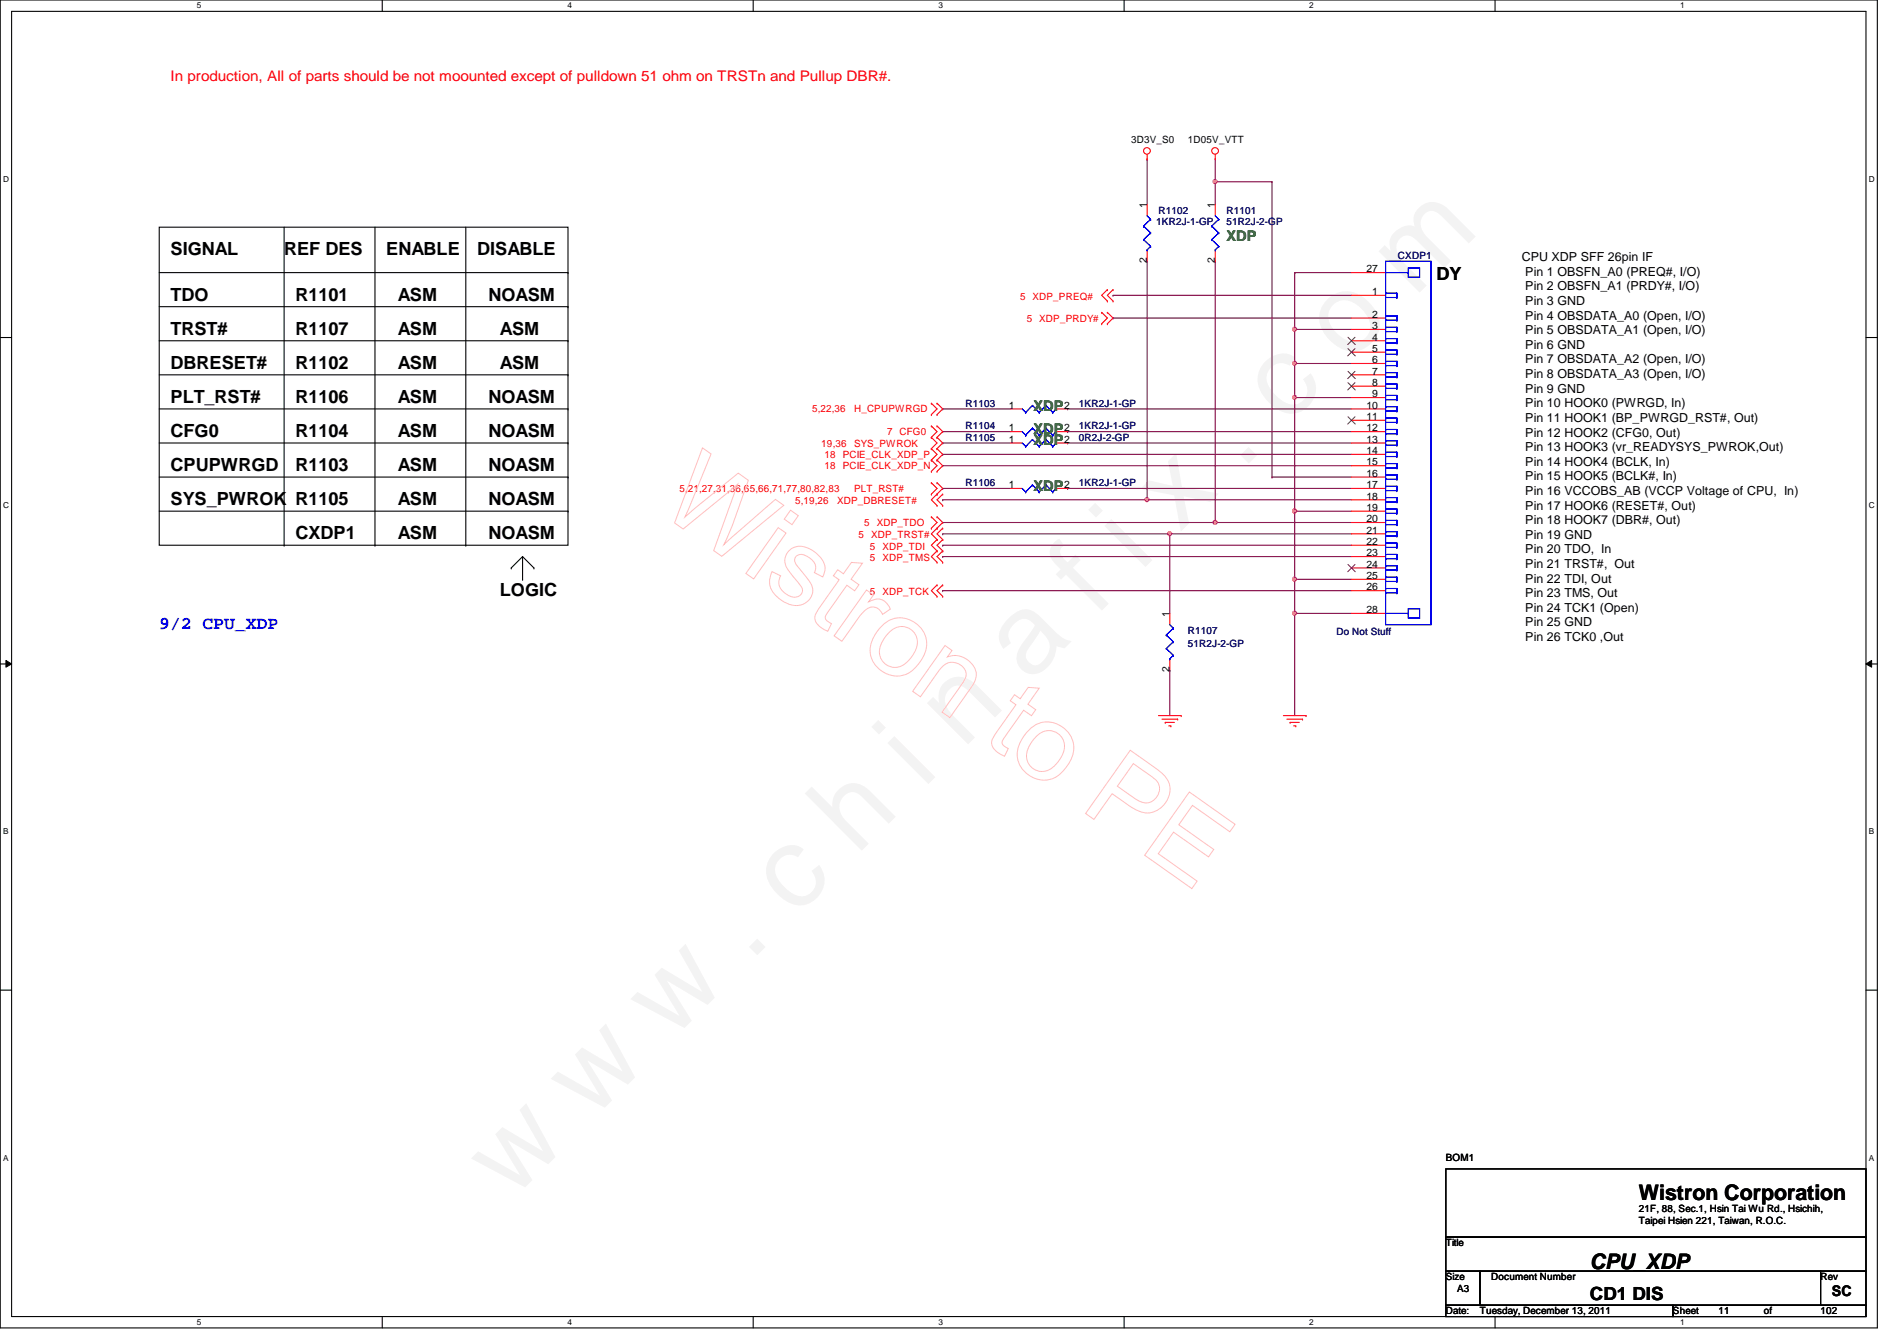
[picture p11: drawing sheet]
<svg xmlns="http://www.w3.org/2000/svg" width="297mm" height="210mm" viewBox="0 0 297 210" stroke-linecap="round" stroke-linejoin="round" font-family="sans-serif">
<defs><g id="words">
<text font-size="17.6" fill="#f0f" x="80.1" y="188" transform="rotate(-45 80.1 188)">w w w . c h i n a f i x . c o m</text>
<g font-size="3.3">
<text x="256.6" y="187.9">Wistron Corporation</text>
<text x="249" y="198.6">CPU_XDP</text>
</g>
<g font-size="2.8">
<text x="26.7" y="40">SIGNAL</text>
<text x="44.5" y="40">REF DES</text>
<text x="60.5" y="40">ENABLE</text>
<text x="74.7" y="40">DISABLE</text>
<text x="26.7" y="47.1">TDO</text>
<text x="46.3" y="47.1">R1101</text>
<text x="62.3" y="47.1">ASM</text>
<text x="76.5" y="47.1">NOASM</text>
<text x="225" y="43.9">DY</text>
<text x="26.7" y="52.4">TRST#</text>
<text x="46.3" y="52.4">R1107</text>
<text x="62.3" y="52.4">ASM</text>
<text x="78.3" y="52.4">ASM</text>
<text x="26.7" y="57.7">DBRESET#</text>
<text x="46.3" y="57.7">R1102</text>
<text x="62.3" y="57.7">ASM</text>
<text x="78.3" y="57.7">ASM</text>
<text x="26.7" y="63.1">PLT_RST#</text>
<text x="46.3" y="63.1">R1106</text>
<text x="62.3" y="63.1">ASM</text>
<text x="76.5" y="63.1">NOASM</text>
<text x="26.7" y="68.4">CFG0</text>
<text x="46.3" y="68.4">R1104</text>
<text x="62.3" y="68.4">ASM</text>
<text x="76.5" y="68.4">NOASM</text>
<text x="26.7" y="73.7">CPUPWRGD</text>
<text x="46.3" y="73.7">R1103</text>
<text x="62.3" y="73.7">ASM</text>
<text x="76.5" y="73.7">NOASM</text>
<text x="26.7" y="79.1">SYS_PWROK</text>
<text x="46.3" y="79.1">R1105</text>
<text x="62.3" y="79.1">ASM</text>
<text x="76.5" y="79.1">NOASM</text>
<text x="46.3" y="84.4">CXDP1</text>
<text x="62.3" y="84.4">ASM</text>
<text x="76.5" y="84.4">NOASM</text>
<text x="78.3" y="93.3">LOGIC</text>
<text x="249" y="203.5">CD1 DIS</text>
</g>
<text font-size="2.8" fill="#00f" x="24.9" y="98.4">9/2 CPU_XDP</text>
<text font-size="2.3" fill="#f00" x="26.7" y="12.7">In production, All of parts should be not moounted except of pulldown 51 ohm on TRSTn and Pullup DBR#.</text>
<g font-size="2.3" fill="#008000">
<text x="192.1" y="37.7">XDP</text>
<text x="161.8" y="64.3">XDP</text>
<text x="161.8" y="69.7">XDP</text>
<text x="161.8" y="67.9">XDP</text>
<text x="161.8" y="76.8">XDP</text>
</g>
<text font-size="2.3" x="286.8" y="202.9">SC</text>
<g font-size="1.9">
<text x="238.3" y="40.9">CPU XDP SFF 26pin IF</text>
<text x="238.8" y="43.2">Pin 1 OBSFN_A0 (PREQ#, I/O)</text>
<text x="238.8" y="45.5">Pin 2 OBSFN_A1 (PRDY#, I/O)</text>
<text x="238.8" y="47.8">Pin 3 GND</text>
<text x="238.8" y="50">Pin 4 OBSDATA_A0 (Open, I/O)</text>
<text x="238.8" y="52.3">Pin 5 OBSDATA_A1 (Open, I/O)</text>
<text x="238.8" y="54.6">Pin 6 GND</text>
<text x="238.8" y="56.9">Pin 7 OBSDATA_A2 (Open, I/O)</text>
<text x="238.8" y="59.2">Pin 8 OBSDATA_A3 (Open, I/O)</text>
<text x="238.8" y="61.5">Pin 9 GND</text>
<text x="238.8" y="63.8">Pin 10 HOOK0 (PWRGD, In)</text>
<text x="238.8" y="66">Pin 11 HOOK1 (BP_PWRGD_RST#, Out)</text>
<text x="238.8" y="68.3">Pin 12 HOOK2 (CFG0, Out)</text>
<text x="238.8" y="70.6">Pin 13 HOOK3 (vr_READYSYS_PWROK,Out)</text>
<text x="238.8" y="72.9">Pin 14 HOOK4 (BCLK, In)</text>
<text x="238.8" y="75.2">Pin 15 HOOK5 (BCLK#, In)</text>
<text x="238.8" y="77.5">Pin 16 VCCOBS_AB (VCCP Voltage of CPU, In)</text>
<text x="238.8" y="79.8">Pin 17 HOOK6 (RESET#, Out)</text>
<text x="238.8" y="82">Pin 18 HOOK7 (DBR#, Out)</text>
<text x="238.8" y="84.3">Pin 19 GND</text>
<text x="238.8" y="86.6">Pin 20 TDO, In</text>
<text x="238.8" y="88.9">Pin 21 TRST#, Out</text>
<text x="238.8" y="91.2">Pin 22 TDI, Out</text>
<text x="238.8" y="93.5">Pin 23 TMS, Out</text>
<text x="238.8" y="95.8">Pin 24 TCK1 (Open)</text>
<text x="238.8" y="98">Pin 25 GND</text>
<text x="238.8" y="100.3">Pin 26 TCK0 ,Out</text>
</g>
<g font-size="1.6">
<text x="177.1" y="22.4">3D3V_S0</text>
<text x="186" y="22.4">1D05V_VTT</text>
<text x="179.6" y="32.6" transform="rotate(-90 179.6 32.6)">1</text>
<text x="190.2" y="32.6" transform="rotate(-90 190.2 32.6)">1</text>
<text x="179.6" y="41.2" transform="rotate(-90 179.6 41.2)">2</text>
<text x="190.2" y="41.2" transform="rotate(-90 190.2 41.2)">2</text>
<text x="213.9" y="42.6">27</text>
<text x="214.8" y="46.2">1</text>
<text x="214.8" y="49.7">2</text>
<text x="214.8" y="51.5">3</text>
<text x="214.8" y="53.3">4</text>
<text x="214.8" y="55.1">5</text>
<text x="214.8" y="56.9">6</text>
<text x="214.8" y="58.6">7</text>
<text x="157.9" y="64">1</text>
<text x="166.6" y="64">2</text>
<text x="213.9" y="64">10</text>
<text x="213.9" y="65.7">11</text>
<text x="214.8" y="60.4">8</text>
<text x="214.8" y="62.2">9</text>
<text x="157.9" y="69.3">1</text>
<text x="157.9" y="67.5">1</text>
<text x="166.6" y="69.3">2</text>
<text x="166.6" y="67.5">2</text>
<text x="213.9" y="67.5">12</text>
<text x="213.9" y="69.3">13</text>
<text x="213.9" y="71.1">14</text>
<text x="157.9" y="76.4">1</text>
<text x="166.6" y="76.4">2</text>
<text x="213.9" y="72.9">15</text>
<text x="213.9" y="74.6">16</text>
<text x="213.9" y="76.4">17</text>
<text x="213.9" y="78.2">18</text>
<text x="213.9" y="80">19</text>
<text x="213.9" y="81.7">20</text>
<text x="213.9" y="83.5">21</text>
<text x="213.9" y="85.3">22</text>
<text x="213.9" y="87.1">23</text>
<text x="213.9" y="88.9">24</text>
<text x="213.9" y="90.6">25</text>
<text x="213.9" y="92.4">26</text>
<text x="213.9" y="96">28</text>
<text x="183.1" y="96.6" transform="rotate(-90 183.1 96.6)">1</text>
<text x="183.1" y="105.2" transform="rotate(-90 183.1 105.2)">2</text>
<text x="226.4" y="181.7">BOM1</text>
<text x="256.6" y="189.7">21F, 88, Sec.1, Hsin Tai Wu Rd., Hsichih,</text>
<text x="256.6" y="191.6">Taipei Hsien 221, Taiwan, R.O.C.</text>
<text x="226.4" y="195.1">Title</text>
<text x="226.4" y="200.4">Size</text>
<text x="228.2" y="202.2">A3</text>
<text x="233.5" y="200.4">Document Number</text>
<text x="285.1" y="200.4">Rev</text>
<text x="226.4" y="205.7">Date:</text>
<text x="231.7" y="205.7">Tuesday, December 13, 2011</text>
<text x="262" y="205.7">Sheet</text>
<text x="269.1" y="205.7">11</text>
<text x="276.2" y="205.7">of</text>
<text x="285.1" y="205.7">102</text>
</g>
<g font-size="1.6" fill="#000080">
<text x="181.1" y="35.2">1KR2J-1-GP</text>
<text x="181.4" y="33.4">R1102</text>
<text x="192.1" y="33.4">R1101</text>
<text x="192.1" y="35.2">51R2J-2-GP</text>
<text x="218.9" y="40.6">CXDP1</text>
<text x="151.2" y="63.7">R1103</text>
<text x="168.9" y="63.7">1KR2J-1-GP</text>
<text x="151.2" y="69">R1105</text>
<text x="151.2" y="67.2">R1104</text>
<text x="168.9" y="69">0R2J-2-GP</text>
<text x="168.9" y="67.2">1KR2J-1-GP</text>
<text x="151.2" y="76.1">R1106</text>
<text x="168.9" y="76.1">1KR2J-1-GP</text>
<text x="186" y="99.2">R1107</text>
<text x="186" y="101.3">51R2J-2-GP</text>
<text x="209.3" y="99.4">Do Not Stuff</text>
</g>
<g font-size="1.6" fill="#f00">
<text x="159.7" y="46.9">5 XDP_PREQ#</text>
<text x="160.8" y="50.3">5 XDP_PRDY#</text>
<text x="127.2" y="64.6">5,22,36</text>
<text x="133.7" y="64.6">H_CPUPWRGD</text>
<text x="128.6" y="69.9">19,36</text>
<text x="129.1" y="71.7">18 PCIE_CLK_XDP_P</text>
<text x="133.7" y="69.9">SYS_PWROK</text>
<text x="138.9" y="68.1">7 CFG0</text>
<text x="106.4" y="77">5,21,27,31,36,65,66,71,77,80,82,83</text>
<text x="129.1" y="73.4">18 PCIE_CLK_XDP_N</text>
<text x="133.7" y="77">PLT_RST#</text>
<text x="124.5" y="79">5,19,26</text>
<text x="131.1" y="79">XDP_DBRESET#</text>
<text x="135.3" y="82.3">5 XDP_TDO</text>
<text x="134.4" y="84.3">5 XDP_TRST#</text>
<text x="136.2" y="86.1">5 XDP_TDI</text>
<text x="136.2" y="87.8">5 XDP_TMS</text>
<text x="136.2" y="93.2">5 XDP_TCK</text>
</g>
<g font-size="1.3">
<text x="30.8" y="1.3">5</text>
<text x="88.9" y="1.3">4</text>
<text x="146.9" y="1.3">3</text>
<text x="205" y="1.3">2</text>
<text x="263.1" y="1.3">1</text>
<text x=".5" y="28.4">D</text>
<text x="292.6" y="28.4">D</text>
<text x=".5" y="79.5">C</text>
<text x="292.6" y="79.5">C</text>
<text x=".5" y="130.6">B</text>
<text x="292.6" y="130.6">B</text>
<text x=".5" y="181.7">A</text>
<text x="292.6" y="181.7">A</text>
<text x="30.8" y="207.4">5</text>
<text x="88.9" y="207.4">4</text>
<text x="146.9" y="207.4">3</text>
<text x="205" y="207.4">2</text>
<text x="263.1" y="207.4">1</text>
</g>
</g></defs>
<path d="M0 0h294v207.9h-294zM1.8 1.8h290.4v204.3h-290.4z" fill="none" stroke="#000" stroke-width=".17"/>
<g fill="#fff">
<path d="M30.8 .2h.7v1.4h-.7z"/>
<path d="M30.8 206.2h.7v1.4h-.7z"/>
</g>
<path d="M59.9 0v1.8M59.9 206.1v1.8" fill="none" stroke="#000" stroke-width=".17"/>
<g fill="#fff">
<path d="M88.9 .2h.6v1.4h-.6z"/>
<path d="M88.9 206.2h.6v1.4h-.6z"/>
</g>
<path d="M117.9 0v1.8M117.9 206.1v1.8" fill="none" stroke="#000" stroke-width=".17"/>
<g fill="#fff">
<path d="M146.9 .2h.7v1.4h-.7z"/>
<path d="M146.9 206.2h.7v1.4h-.7z"/>
</g>
<path d="M176 0v1.8M176 206.1v1.8" fill="none" stroke="#000" stroke-width=".17"/>
<g fill="#fff">
<path d="M205 .2h.7v1.4h-.7z"/>
<path d="M205 206.2h.7v1.4h-.7z"/>
</g>
<path d="M234.1 0v1.8M234.1 206.1v1.8" fill="none" stroke="#000" stroke-width=".17"/>
<g fill="#fff">
<path d="M263.1 .2h.7v1.4h-.7z"/>
<path d="M263.1 206.2h.7v1.4h-.7z"/>
<path d="M.5 27.3h.9v1.4h-.9z"/>
<path d="M292.6 27.3h.9v1.4h-.9z"/>
<path d="M.5 78.4h.9v1.4h-.9z"/>
<path d="M292.6 78.4h.9v1.4h-.9z"/>
</g>
<path d="M0 52.8h1.8M292.2 52.8h1.8" fill="none" stroke="#000" stroke-width=".17"/>
<g fill="#fff">
<path d="M.5 129.5h.8v1.4h-.8z"/>
<path d="M292.6 129.5h.9v1.4h-.9z"/>
</g>
<path d="M0 103.9h1.8M292.2 103.9h1.8" fill="none" stroke="#000" stroke-width=".17"/>
<path d="M.9 103.4l.9 .5-.9 .5zM292.2 103.9l.9-.5v1z" fill="#000"/>
<path d="M.9 103.4l.9 .5-.9 .5zM292.2 103.9l.9-.5v1z" fill="none" stroke="#000" stroke-width=".16"/>
<g fill="#fff">
<path d="M.5 180.5h.8v1.4h-.8z"/>
<path d="M292.6 180.5h.9v1.4h-.9z"/>
</g>
<g fill="none" stroke="#000" stroke-width=".17">
<path d="M24.9 35.6h64v49.7h-64zM44.5 35.6v49.7M58.7 35.6v49.7M72.9 35.6v49.7M24.9 42.7h64M24.9 48h64M24.9 58.7h64M24.9 53.3h64M24.9 69.3h64M24.9 64h64M24.9 74.7h64M24.9 80h64"/>
<path d="M44.5 85.3h.1M58.7 85.3h.1M0 155h1.8M292.2 155h1.8M226.4 183h65.8v10.6h-65.8zM226.4 193.6h65.8v5.4h-65.8zM226.4 199h5.3v5.3h-5.3zM231.7 199h53.4v5.3h-53.4zM285.1 199h7.1v5.3h-7.1zM226.4 204.3h35.6v1.8h-35.6zM262 204.3h30.2v1.8h-30.2z"/>
</g>
<g fill="none" stroke="#800040" stroke-width=".17">
<path d="M199.2 28.4v46.3M174.3 46.2h37.3M174.3 49.8h37.3M179.6 40.9v37.3M190.3 40.9v40.9h-42.7M147.6 78.2h64M147.6 71.1h64M147.6 72.9h64M167.2 69.3h44.4M167.2 64h44.4M167.2 76.5h44.4M167.2 67.6h44.4"/>
<path d="M147.6 85.3h64M147.6 92.5h64M147.6 87.1h64M147.6 83.6h64"/>
</g>
<g fill="none" stroke="#f00" stroke-width=".17">
<circle cx="179.6" cy="23.6" r=".52"/>
<circle cx="190.3" cy="23.6" r=".52"/>
</g>
<path d="M217 40.9h7.1v56.9h-7.1z" fill="none" stroke="#00f" stroke-width=".17"/>
<g fill="none" stroke="#ffbfbf" stroke-width=".16">
<path d="M110 70.1l1.3 1-4.1 9.8 8.4-6.8 1.6 1.1-2.6 7.2-1.3 2.8 8.1-7 1.3 .9-9.7 8-1.2-.9 3.7-10.4-8.5 7-1.4-.9zM123.8 79.9l1.2 .8-1 1.4-1.2-.8zM121.9 82.6l1.2 .8-5.1 7.2-1.2-.8zM123.5 86.3a2.85 2.85 0 0 1 3.9 0 3.1 3.1 0 0 1 1.7 3.3l-.3 .7-1.3-.7a1.66 1.66 0 0 0-.7-2.3 1.62 1.62 0 0 0-2-.3 1.1 1.1 0 0 0 .1 1.7l.3 .3a8.7 8.7 0 0 1 2 3.1 2.6 2.6 0 0 1-3.8 2.4 4.1 4.1 0 0 1-2.9-3.4l.1-.8 .3-.8 1.3 .6a2.01 2.01 0 0 0 .8 2.8 1.56 1.56 0 0 0 2.6-.3v-.5l-.6-.9a8.1 8.1 0 0 1-2.1-3.2 2.21 2.21 0 0 1 .6-1.7zM131.2 89.2l.9 .6 1.2-1.8 1.7 .2-1.7 2.5 1.2 .8-.7 1-1.2-.9-3 4.2a.9 .9 0 0 0-.2 1.2l.8 .6-.6 1.2a2.87 2.87 0 0 1-2-2.1l.1-.5 .5-.9 3.2-4.5-.9-.7zM135.7 92.4l1.1 .7-.8 1.1a2.13 2.13 0 0 1 3.4 1.1l-1.2 .9a1.63 1.63 0 0 0-2.8-.6l-.9 1-2.7 3.8-1.2-.9zM138.2 97.9a4.1 4.1 0 0 1 5.6 0 4.1 4.1 0 0 1 .3 5.6 4.1 4.1 0 0 1-5 2.1 4.1 4.1 0 0 1-2.7-4.7l.6-1.5zM139.4 98.9a2.5 2.5 0 0 1 3.3-.3 2.5 2.5 0 0 1 .7 3.2 3.9 3.9 0 0 1-3.3 2.7 2.56 2.56 0 0 1-2.2-1.6 2.56 2.56 0 0 1 .4-2.6zM148 101l1.1 .8-.8 1a3.4 3.4 0 0 1 4.6 3l-.2 .6-.4 .8-3.6 5.1-1.2-.8 3.1-4.4a1.9 1.9 0 0 0 .4-2.4 2.25 2.25 0 0 0-3.7 0l-3.2 4.4-1.2-.9zM158.9 108.7l.8 .7 1.3-1.8 1.7 .1-1.7 2.5 1.2 .9-.7 .9-1.2-.8-3 4.2a.9 .9 0 0 0-.3 1.2l.9 .6-.6 1.2a2.87 2.87 0 0 1-2-2.2l.1-.4 .5-.9 3.2-4.6-.9-.6zM161.2 114.2a4.1 4.1 0 0 1 5.6 0 4.1 4.1 0 0 1 .3 5.6 4.1 4.1 0 0 1-5 2.1 4.1 4.1 0 0 1-2.7-4.7l.6-1.5zM162.4 115.1a2.5 2.5 0 0 1 3.3-.2 2.5 2.5 0 0 1 .7 3.2 3.9 3.9 0 0 1-3.3 2.7 2.56 2.56 0 0 1-2.2-1.6 2.56 2.56 0 0 1 .4-2.7z"/>
<path d="M177 117.4l3.7 2.7a5.1 5.1 0 0 1 2.5 3.1 3.8 3.8 0 0 1-3.9 4l-1-.3a18.8 18.8 0 0 1-4.2-2.7l-2.8 4.1-1.3-1zM177.5 119.5l2.5 1.8a2.55 2.55 0 0 1 1.6 2.1 2.19 2.19 0 0 1-1.3 2.1 2.19 2.19 0 0 1-2.3-.3l-3-2.1zM186.2 124l7.2 5-.8 1.2-5.9-4.1-2.1 3 5.5 3.9-.9 1.1-5.4-3.8-2.4 3.3 6.1 4.3-.9 1.2-7.4-5.2z"/>
</g>
<use href="#words"/>
</svg>
